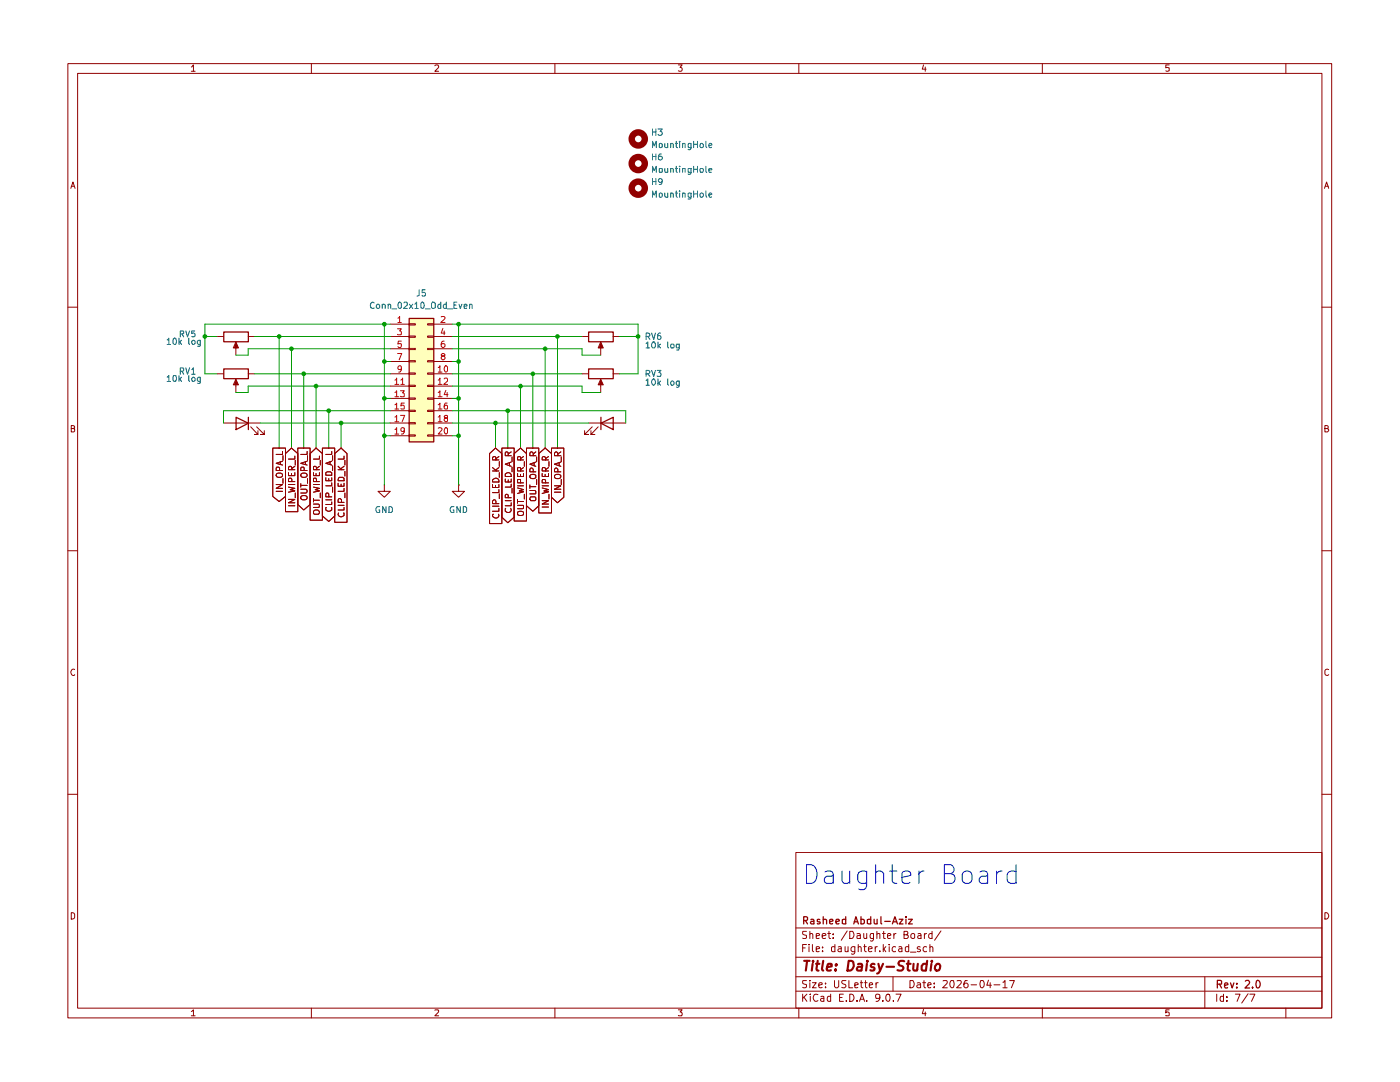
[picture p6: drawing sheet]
<svg xmlns="http://www.w3.org/2000/svg" width="279mm" height="216mm" viewBox="0 0 279 216" stroke-linecap="round" stroke-linejoin="round" font-family="sans-serif">
<g fill="none" stroke="#910000" stroke-width=".2">
<path d="M13.5 12.7h252.3v190.4h-252.3zM15.5 14.6h248.3v186.6h-248.3zM38.2 13.4l.4-.4v1.2M38.2 14.2h.7M62.1 12.7v1.9M86.8 13.1l.5-.1 .2 .2v.3l-.7 .7h.7M110.7 12.7v1.9M135.4 13h.7l-.4 .5h.4v.2v.4h-.7M159.4 12.7v1.9M184.3 13l-.2 .8h.7M184.7 13.4v.8M208 12.7v1.9"/>
<path d="M233.3 13h-.6v.5h.6v.6h-.6M256.6 12.7v1.9M14.1 37.6l.5-1.3 .4 1.3M14.2 37.2h.6M264.3 37.6l.4-1.3 .5 1.3M264.5 37.2h.6M13.5 61.3h2M263.8 61.3h2M14.2 85.5l.6-.1v-.4l-.6-.1v1.3h.5l.2-.2v-.4l-.3-.1M264.4 85.5l.6-.1v-.4l-.6-.1v1.3h.5l.3-.4-.4-.3M13.5 109.9h2M263.8 109.9h2"/>
<path d="M14.9 133.6l-.2-.1a.64 .64 0 0 0-.6 .7 .64 .64 0 0 0 .6 .6l.2-.2M265.2 133.6l-.4-.1-.4 .4v.5l.2 .3 .3 .1 .3-.2M13.5 158.5h2M263.8 158.5h2M158.8 170.1h105v31.1h-105zM14.2 182.1a.52 .52 0 0 1 .7 .4v.5a.52 .52 0 0 1-.7 .4zM158.8 197.8h105M158.8 194.9h105M158.8 191h105M158.8 185.2h105M160.2 198.4v1.4M160.2 189.1h.5"/>
<path d="M160.4 199l.6 .8M160.9 195.7h-.7v.5l.7 .3v.5h-.7M160.9 188.5h-.7v1.4M160.9 185.8l-.7 .1v.4l.7 .4v.5h-.7M161 198.4l-.8 .8M161.5 188.5h.1M161.5 188.9v1M161.6 195.7h.1M161.6 186.4l.2-.1h.3l.1 1M161.6 185.8v1.5M161.6 196.1v1M161.7 198.4v.1"/>
<path d="M161.7 198.8v1M162.1 196.1h.8l-.8 1h.8M162.1 188.5v1.2l.3 .2M162.9 189.4l.7-.2-.1-.2h-.6v.8h.6M162.9 186.8l.7-.2-.1-.3h-.6v.9h.6M163.2 198.5a.67 .67 0 0 0-.9 .5 .67 .67 0 0 0 .8 .7l.1-.1M163.4 196.6l.7-.2v-.2l-.4-.1-.3 .2 .1 .7h.6M163.8 198.9h.6v.9M164.1 186.8l.7-.2v-.3h-.5l-.2 .2 .1 .7h.6M164.2 189.7v.2M164.2 189v.1M164.4 199.2h-.4l-.3 .3 .3 .3 .4-.1"/>
<path d="M164.8 196.9v.2M164.8 196.2v.1M165.2 186.3h.6M165.4 185.8v1.2l.2 .3h.2M165.8 198.9l-.4-.1-.3 .3 .1 .6h.6M165.8 198.4v1.4M166.3 187.1v.2M166.3 186.3v.2M166.5 195.7v1.1l.3 .3h.3l.3-.3v-1.1M166.6 189l-.4-.1-.3 .2v.6l.3 .2 .4-.1M166.6 188.5v1.4M167.3 189h.6v.9"/>
<path d="M167.6 199h.5M167.9 189.2l-.6 .2-.1 .2 .3 .3 .4-.1M168.3 198.4h-.7v1.4h.7M168.7 188.9v.9l.4 .1 .1-.2M168.8 195.7h-.7a.61 .61 0 0 0 .6 .8l.1 .3-.2 .3-.6-.1M168.9 199.6v.2M169.1 185.8l-1.2 1.8M169.2 188.9v1M169.4 195.7v1.4h.8M169.6 198.4a.73 .73 0 0 1 .8 .7 .73 .73 0 0 1-.8 .7zM169.6 185.8h.6a.81 .81 0 0 1 .2 1 .81 .81 0 0 1-.8 .5zM170.6 196.6l.7-.2-.1-.2h-.6v.8h.6"/>
<path d="M170.6 188.9v1.2l-.3 .3-.4-.1M170.6 189h-.6l-.2 .2v.5a.52 .52 0 0 0 .8 .1M171 199.6v.2M171 186.3h.6l.1 1M171.3 189.1l.1-.2 .4 .1 .1 .9M171.3 188.5v1.4M171.5 199.8l.5-1.4 .5 1.4M171.7 186.6l-.7 .2v.4h.7M171.7 196.1h.5M171.7 199.4h.7M171.9 195.7v1.1l.3 .3M172.4 186.3l.1 .9 .3 .1 .2-.2"/>
<path d="M172.4 188.9h.5M172.5 188.5v1.2l.4 .2M172.5 196.1h.6M172.7 195.7v1.1l.2 .3h.2M173 199.6v.2M173 186.3v1M173.3 189.4l.8-.2-.1-.2-.4-.1-.3 .2 .1 .7h.6M173.5 196.6l.7-.2-.2-.3-.4 .1-.1 .6 .2 .3 .4-.1M174.3 186.3v1.1l-.2 .4-.4-.1M174.3 186.3h-.4l-.3 .3 .1 .6h.6M174.7 188.9v1M174.8 196.1v1"/>
<path d="M175 186.4l.3-.1h.3v1M175 185.8v1.5M175.1 188.9h-.2l-.2 .3M175.3 196.1l-.4 .1-.1 .2M175.6 199l-.2 .2h-.6l-.1-.2 .1-.5h.7a1.05 1.05 0 0 1-.3 1.3h-.4M175.6 189.7v.2M176.1 186.3h.6M176.2 199.6v.2M176.3 188.5v1.4M176.4 185.8v1.4l.3 .1M176.4 189.3l.4 .6M176.8 188.9l-.5 .6"/>
<path d="M177 198.5h.5a1.01 1.01 0 0 1-.2 1.3h-.1a.93 .93 0 0 1-.2-1.3zM177.1 186.8l.7-.2-.1-.3h-.4l-.2 .2 .1 .7h.5M177.5 188.5h.1M177.5 188.9v1M178.2 194.9v2.9M178.3 199.6v.2M178.4 186.3v1M178.7 189l-.4-.1-.2 .3v.5l.2 .2 .4-.1M178.8 198.4h1l-.6 1.4M178.8 186.3l-.4 .3M179.4 189h.5l.1 .9M180 189.2l-.5 .1-.2 .3 .2 .3 .5-.1"/>
<path d="M180.4 186.5h.5l.3-.2-.1-.4-.7-.1v1.5h.6l.3-.3v-.2l-.4-.3M181.4 189l-.5-.1-.2 .2v.6l.2 .2 .5-.1M181.4 188.5v1.4M181.6 195.7h.6a.81 .81 0 0 1 .3 .9 .81 .81 0 0 1-.9 .5zM181.7 190h1.1M181.9 186.4l.2-.1 .4 .1v.8a.45 .45 0 0 1-.7-.2zM183 196.2h.6l.1 .9M183.2 186.3h.5l.1 1M183.6 189a.35 .35 0 0 0-.3-.1 .35 .35 0 0 0-.3 .3l.7 .5-.2 .2-.5-.1M183.7 196.4l-.5 .1-.2 .3 .2 .3 .5-.1M183.8 186.6l-.4 .1-.3 .2 .3 .4 .4-.1M184.1 196.1h.6"/>
<path d="M184.4 195.7v1.1l.2 .3h.1M184.5 186.3v1M184.9 189l-.4-.1-.3 .3v.5l.3 .2 .4-.1M184.9 186.3l-.4 .3M185.2 196.6l.6-.2-.1-.3-.5 .1v.6l.1 .3 .5-.1M185.6 189.1l.2-.2 .3 .1 .1 .9M185.6 188.5v1.4M186 186.3h-.3l-.3 .1-.1 .6a.45 .45 0 0 0 .7 .2M186 185.8v1.5M186.4 196.9v.2M186.4 196.2v.1M187.8 185.8l-1.3 1.8"/>
<path d="M188.2 195.7h.7l.2 .3-1 1.1h1M189.7 195.7h.5a1.1 1.1 0 0 1-.1 1.4 .87 .87 0 0 1-.4-1.4zM191 195.7h.7l.2 .3-1 1.1h1M193 195.7h-.4a.99 .99 0 0 0 0 1.4h.4l.2-.3v-.4l-.2-.2h-.4l-.2 .2M193.8 196.5h1.1M195.7 195.7a.73 .73 0 0 1 .8 .6 .73 .73 0 0 1-.6 .8l-.2-.2-.1-.4zM197.3 195.6l-.4 1h1M197.6 196.1v1M198.4 196.5h1.2M200.1 196h.2l.3-.3v1.4M200.1 197.1h.9M201.5 195.7h.9l-.6 1.4"/>
<path d="M240.5 194.9v6.3M242.8 198.4v1.4M244.2 198.9l-.4-.1-.3 .3 .1 .6h.6M244.2 198.4v1.4M244.9 199.6v.2M244.9 198.9v.1M246.5 198.4h1l-.6 1.4M249.1 198.3l-1.3 1.8M249.4 198.4h1l-.6 1.4M264.4 182.1a.65 .65 0 0 1 .8 .6 .65 .65 0 0 1-.8 .7zM38.2 201.8l.4-.3v1.2M38.2 202.7h.7"/>
<path d="M62.1 201.2v1.9M86.8 201.6l.7-.1v.2v.3l-.7 .7h.7M110.7 201.2v1.9M135.4 201.5h.7l-.4 .4 .4 .1v.2v.5l-.7-.1M159.4 201.2v1.9M184.3 201.4l-.2 .9h.7M184.7 201.9v.8M208 201.2v1.9M233.3 201.5h-.6v.6l.1-.2 .5 .2v.6l-.6-.1M256.6 201.2v1.9"/>
</g>
<g fill="none" stroke="#910000" stroke-width=".25">
<path d="M160.4 183.7l.7-.1 .1-.5-.3-.2h-.5v1.5M160.7 183.7l.5 .7M161.8 183.5l.5-.1 .1 .2v.8M162.4 183.8l-.6 .2 .1 .4 .5-.1M163.6 183.5h-.5v.4h.5l.1 .3-.3 .2-.3-.1M164.3 183.5l.4-.1 .3 .2v.8M164.3 182.9v1.5M165.6 183.9l.6-.1-.1-.4-.5 .2v.6l.2 .2 .4-.1M166.8 183.9l.7-.1-.2-.4h-.3l-.2 .2v.6l.2 .2 .4-.1M168.8 183.5h-.7v.8h.7M168.8 182.9v1.5M170.4 184.4l.4-1.5 .5 1.5"/>
<path d="M170.5 183.9h.7M171.8 183.5l.5-.1 .2 .3-.1 .6h-.6M171.8 182.9v1.5M173.8 183.5h-.7v.8h.7M173.8 182.9v1.5M174.5 183.4v.8l.1 .2 .4-.1M175 183.4v1M175.8 182.9v1.4l.2 .1M176.6 183.9h1.1M178.1 184.4l.5-1.5 .5 1.5M178.3 183.9h.6M179.4 183.4h.8l-.8 1h.8"/>
<path d="M180.8 182.9v.2M180.8 183.4v1M181.3 183.4h.8l-.8 1h.8M242.9 196.4h.8l.1-.6-.3-.2h-.6v1.5M243.4 196.4l.4 .7M244.4 196.6l.7-.1-.2-.4-.4 .1-.1 .7 .2 .2h.4M245.6 196.1l.3 1 .3-1M246.8 197v.1M246.8 196.2v.2M248.5 195.8l.6-.2 .3 .4-.9 1.1h.9M250 197v.1M250.7 195.8l.3-.2a.82 .82 0 0 1 .5 .8 .82 .82 0 0 1-.5 .7l-.3-.1v-.4z"/>
</g>
<g fill="none" stroke="#910000" stroke-width=".42">
<path d="M160.5 191.7h1.1M161.1 191.7l-.3 2M162.2 192.3l-.2 1.4M162.3 191.7v.2M162.9 192.3h.6M163.2 191.7l-.3 1.6 .1 .3 .4 .1M164.3 191.7l-.3 1.6 .3 .4M165.1 193l.9-.2v-.4l-.6-.1a1.25 1.25 0 0 0-.3 1.3h.7M166.7 193.4v.3M166.9 192.4l.1 .2h-.3l.2-.2-.1 .3M169.4 191.7l.7 .1a1.13 1.13 0 0 1 .2 1.3 1.13 1.13 0 0 1-1.2 .6zM171.2 192.4h.8l.1 .3-.2 1"/>
<path d="M172 192.8l-.7 .1-.3 .4 .2 .4 .7-.1M173 192.3l-.2 1.4M173.1 191.7v.2M174.5 192.4l-.4-.1-.3 .4 .1 .2 .6 .2v.5h-.8M175.3 192.3l.3 1.4M176.2 192.3l-.8 1.8-.4 .2M176.9 192.9h1.5M180.5 191.8a.8 .8 0 0 0-1.2 .4 .95 .95 0 0 0 .8 .6l.1 .1a.49 .49 0 0 1-.3 .8l-.8-.1M181 192.3h.7M181.3 191.7l-.2 1.6 .1 .3 .4 .1M182.3 192.3v1.3a.52 .52 0 0 0 .8-.2M183.2 192.3l-.2 1.4"/>
<path d="M185 192.4l-.6-.1-.5 .4 .1 .9h.8M185 191.7l-.2 2M185.9 192.3l-.2 1.4M186 191.7v.2M186.9 192.4l.4-.1 .4 .4-.3 .9h-.7a.88 .88 0 0 1 .2-1.2z"/>
</g>
<path d="M81.6 63.5h4.9v24.6h-4.9z" fill="#ffffbc"/>
<g fill="none" stroke="#910000" stroke-width=".2">
<path d="M77.9 64.7h3.7M77.9 67.1h3.7M77.9 69.6h3.7M77.9 72.1h3.7M77.9 74.6h3.7M77.9 77h3.7M77.9 79.5h3.7M81.6 64.6h1.3v.3h-1.3zM81.6 67.1h1.3v.2h-1.3zM81.6 69.5h1.3v.3h-1.3zM81.6 72h1.3v.2h-1.3zM81.6 74.4h1.3v.3h-1.3z"/>
<path d="M81.6 76.9h1.3v.2h-1.3zM81.6 79.4h1.3v.3h-1.3zM85.3 64.6h1.2v.3h-1.2zM85.3 67.1h1.2v.2h-1.2zM85.3 69.5h1.2v.3h-1.2zM85.3 72h1.2v.2h-1.2zM85.3 74.4h1.2v.3h-1.2zM85.3 76.9h1.2v.2h-1.2zM85.3 79.4h1.2v.3h-1.2zM86.5 64.7h3.8M86.5 67.1h3.8M86.5 69.6h3.8"/>
<path d="M86.5 72.1h3.8M86.5 74.6h3.8M86.5 77h3.8M86.5 79.5h3.8M54.4 89.4h2.6v9.7l-1.3 1-1.3-1zM55.1 96.7h1.3l-1.3 .7h1.3M55.1 98h1.3M55.2 94.6a.77 .77 0 0 1 1.2 .1l-.1 .4a.77 .77 0 0 1-1.2-.2zM55.8 93.9v-.5l-.2-.2h-.4l-.1 .7h1.3M56 92.1v.6M56.4 92l-1.3 .5 1.3 .3M56.4 90.1v.6h-1.3"/>
<path d="M56.5 90.9v1M56.5 95.5v.9M57 90.5l1.2-1.1 1.2 1.1v11.6h-2.4zM57.6 99.6h1.2l-1.2 .7h1.2M57.6 97.2l1.2 .2-.9 .3 .9 .3-1.2 .2M57.6 94.3v.6h1.2v-.6M57.6 96.7h1.2M58.2 94.5v.4M58.2 96.1v-.6l-.5-.1-.1 .3v.4h1.2M58.2 93.7v-.6h-.5l-.1 .6h1.2M58.8 91v.6h-1.2M58.8 93l-.6 .5"/>
<path d="M58.9 91.9v.9M58.9 98.4v.9M59.4 89.4h2.5v11.3l-1.3 1.1-1.2-1.1zM60 99.1a.86 .86 0 0 1 1.3 0 .46 .46 0 0 1-.4 .6h-.5a.46 .46 0 0 1-.4-.6zM60 97.6h1l.3 .3v.2l-.3 .3h-1M60 96.5v.7M60 96.9h1.3M60.1 94.6a.77 .77 0 0 1 1.2 .1l-.1 .4a.77 .77 0 0 1-1.2-.2zM60.7 93.9l-.1-.7h-.4l-.2 .2v.5h1.3M61 92.1v.6M61.3 92l-1.3 .5 1.3 .3M61.3 90.1v.6h-1.3"/>
<path d="M61.4 90.9v1M61.4 95.5v.9M61.9 90.5l1.2-1.1 1.2 1.1v13.3h-2.4zM62.6 97.2l1.2 .2-.9 .3 .9 .3-1.2 .2M62.6 94.3v.6h1.2v-.6M62.6 99.5v.7M62.6 99.8h1.2M62.6 96.7h1.2M63.1 94.5v.4M63.2 96.1l-.1-.7h-.4l-.1 .7h1.2M63.2 93.7l-.1-.6h-.5v.6h1.2M63.8 91v.6h-1.2"/>
<path d="M63.8 93l-.6 .5M63.9 91.9v.9M63.9 98.4v.9M64.3 89.4h2.5v13.6l-1.2 1.1-1.3-1.1zM65 95.3v.6h1.2v-.6M65 94.3l.3-.2h.7l.2 .2v.5h-1.2zM65 99.7h1.2M65.6 99.1v-.6l-.4-.1-.2 .1v.6h1.2M65.6 95.5v.4M65.9 92.1v.6M66.2 96.3v.6h-1.2M66.2 92l-1.2 .5 1.2 .3"/>
<path d="M66.2 90.1v.6h-1.2M66.4 90.9v1M66.4 93v.9M66.4 97.2v1M66.8 90.5l1.3-1.1 1.2 1.1v13.7h-2.5zM67.5 96.4v.6h1.2v-.6M67.5 93.7h1.2M67.5 93l.7 .7M67.6 95.4l.1-.2h.7l.3 .2v.5h-1.2zM68.1 96.6v.4M68.7 97.4v.6h-1.2M68.7 91v.6h-1.2"/>
<path d="M68.7 93l-.7 .6M68.8 91.9v.9M68.8 94.1v.9M68.8 98.4v.9M76.7 96.8v1.2h1.2l-1.2 1.2-1.3-1.2h1.3M76.7 96.8h.1M77.9 82h3.7M77.9 84.4h3.7M77.9 86.9h3.7M81.6 81.9h1.3v.2h-1.3zM81.6 84.3h1.3v.3h-1.3zM81.6 86.8h1.3v.2h-1.3z"/>
<path d="M85.3 81.9h1.2v.2h-1.2zM85.3 84.3h1.2v.3h-1.2zM85.3 86.8h1.2v.2h-1.2zM86.5 82h3.8M86.5 84.4h3.8M86.5 86.9h3.8M91.5 96.8v1.2h1.2l-1.2 1.2-1.2-1.2h1.2M91.5 96.8h.1M102.6 90.5l1.3-1.1 1.2 1.1v13.5h-2.5zM103.3 97.4l1.2 .3-.9 .3 .9 .1-1.2 .4M103.3 94.5v.6h1.2v-.6M103.3 99.6v.8"/>
<path d="M103.3 96.9h1.2M103.9 96.3v-.5l-.5-.1-.1 .6h1.2M103.9 94v-.6l-.5-.1-.1 .7h1.2M103.9 91.8v-.6h-.6v.6h1.2M103.9 94.7v.4M104.5 93.3l-.6 .4M104.5 91.1l-.6 .4M104.6 92.1v.9M104.6 98.6v1M117.4 84.4h7.5M118.2 85.2l-1.5 1.5h.7h-.7v-.8M119.4 85.2l-1.5 1.5h.8h-.8v-.8"/>
<path d="M57.6 100.9h1.2M62.6 102a.74 .74 0 0 1 1-.1l.2 .2-.2 .5h-.9l-.1-.2zM62.6 100.6h.9a.42 .42 0 0 1 .2 .7h-1.1M65.1 101.3l-.1 .5 .5 .2 .7-.2-.1-.5M66.2 100.2v.5h-1.2M67.5 100.8h1.2M67.6 102.4a.61 .61 0 0 0 .3 .7 .61 .61 0 0 0 .8-.2l-.1-.5M68.2 100.2v-.5l-.3-.2-.3 .1-.1 .6h1.2M68.7 101.3v.5h-1.2M103.3 102.2l.4-.2 .6 .1 .2 .1v.5l-.4 .2-.6-.1-.2-.1zM103.3 100.8l1.2 .1v.5l-1.2 .1M103.3 100.1h1.2"/>
</g>
<path d="M81.7 63.5h4.9v24.7h-4.9zM117.5 73.6h4.9v2h-4.9zM119.9 84.5l2.5-1.2v2.4zM119.9 83.3v2.4" fill="none" stroke="#910000" stroke-width=".25"/>
<g fill="none" stroke="#ba0000" stroke-width=".2">
<path d="M78.8 75.9l.4-.5v1.3M78.8 78.3l.4-.3v1.2M78.8 76.7h.8M78.8 79.2h.8M79.3 65.6h.8l-.3 .4 .3 .2v.5h-.8M79.3 70.5h.9l-.5 1.3M79.4 63.5l.4-.3v1.1M79.4 64.3h.7M79.9 78h.8l-.4 .4 .4 .2v.5h-.8M80 75.9l.3-.5v1.3M80 76.7h.7M80.1 68.1h-.6l-.1 .6 .6-.1 .1 .6-.2 .1h-.3l-.2-.1"/>
<path d="M80.1 73.6l-.1 .1h-.4l-.2-.1v-.4l.3-.2 .4 .1v.8l-.2 .3h-.3M87.5 73.3h.1l.2-.3v1.2M87.5 75.9l.3-.5v1.3M87.5 78.3l.3-.3v1.2M87.5 76.7h.7M87.5 79.2h.7M87.5 74.2h.7M88.1 63.2h.5l.2 .3-.8 .8h.8M88.3 71l-.2-.2 .2-.3h.3l.2 .4-.7 .4v.2l.2 .3h.3l.2-.3v-.2l-.2-.3M88.4 65.5l-.3 1h.7M88.6 68.1l-.4 .1a.92 .92 0 0 0 .1 1.1h.3l.2-.2v-.4l-.2-.1h-.4l-.1 .1M88.6 75.6l.2-.2h.4l.1 .2v.4l-.7 .7h.7"/>
<path d="M88.6 66v.8M88.8 73.1l.3-.1 .2 .2v.8l-.2 .2a.71 .71 0 0 1-.3-1.1zM89 77.9l-.4 .8h.8M89.2 78.3v.9M78.8 80.8l.4-.4v1.2M78.8 83.2l.4-.3v1.3M78.8 85.7h.2l.2-.4v1.3M78.8 81.6h.8M78.8 84.2h.8M78.8 86.6h.8M79.9 82.9h.9l-.5 1.3M80.7 80.4h-.6l-.1 .6 .2-.1h.3l.2 .1v.5h-.7"/>
<path d="M80.7 85.8l-.2 .3-.4-.1v-.6h.6v.9l-.2 .2-.4 .1M87.5 80.8l.3-.4v1.2M87.5 83.2l.3-.3v1.3M87.5 85.4l.5-.1 .2 .3-.7 1h.7M87.5 81.6h.7M87.5 84.2h.7M88.8 85.4l.3-.1 .2 .3v.8l-.2 .2a.71 .71 0 0 1-.3-1.2zM88.9 83.4l-.3-.3 .1-.1h.6l-.1 .4h-.3l-.3 .2v.3l.3 .3 .4-.2v-.4l-.1-.2M89.2 80.4l-.4 .1a.94 .94 0 0 0 0 1.1l.5-.1v-.5l-.4-.1-.3 .2"/>
</g>
<path d="M119.9 75.7l.5 1.1h-1z" fill="#910000"/>
<path d="M116.2 74.6h1.2M119.9 75.7l.5 1.1h-1zM119.9 76v2.3M122.3 74.6h1.3" fill="none" stroke="#910000" stroke-width=".2"/>
<g fill="none" stroke="#910000" stroke-width="1.3">
<circle cx="127.4" cy="27.7" r="1.31"/>
<circle cx="127.4" cy="37.5" r="1.31"/>
<circle cx="127.4" cy="32.6" r="1.31"/>
</g>
<path d="M117.5 66.2h4.9v2h-4.9z" fill="none" stroke="#910000" stroke-width=".25"/>
<path d="M119.9 68.3l.5 1.2h-1z" fill="#910000"/>
<path d="M116.2 67.1h1.2M119.9 68.2l.5 1.2h-1zM119.9 68.7v2.2M122.3 67.1h1.3" fill="none" stroke="#910000" stroke-width=".2"/>
<path d="M44.7 73.6h4.9v2h-4.9z" fill="none" stroke="#910000" stroke-width=".25"/>
<path d="M47.1 75.7l.5 1.1h-1z" fill="#910000"/>
<path d="M43.3 74.6h1.3M47.1 75.7l.5 1.1h-1zM47.1 76v2.3M49.5 74.6h1.3" fill="none" stroke="#910000" stroke-width=".2"/>
<path d="M44.7 66.2h4.9v2h-4.9z" fill="none" stroke="#910000" stroke-width=".25"/>
<path d="M47.1 68.3l.5 1.2h-1z" fill="#910000"/>
<g fill="none" stroke="#910000" stroke-width=".2">
<path d="M43.3 67.1h1.3M47.1 68.2l.5 1.2h-1zM47.1 68.7v2.2M49.5 67.1h1.3M44.6 84.4h7.4M50 85.2l1.5 1.5h-.7h.7v-.8M51.2 85.2l1.5 1.5h-.7h.7v-.8M54.4 89.4h2.6v9.7l-1.3 1-1.3-1zM55.1 96.7h1.3l-1.3 .7h1.3M55.1 98h1.3M55.2 94.6a.77 .77 0 0 1 1.2 .1l-.1 .4a.77 .77 0 0 1-1.2-.2zM55.8 93.9v-.5l-.2-.2h-.4l-.1 .7h1.3"/>
<path d="M56 92.1v.6M56.4 92l-1.3 .5 1.3 .3M56.4 90.1v.6h-1.3M56.5 90.9v1M56.5 95.5v.9M57 90.5l1.2-1.1 1.2 1.1v11.6h-2.4zM57.6 99.6h1.2l-1.2 .7h1.2M57.6 97.2l1.2 .2-.9 .3 .9 .3-1.2 .2M57.6 94.3v.6h1.2v-.6M57.6 96.7h1.2M58.2 94.5v.4M58.2 96.1v-.6l-.5-.1-.1 .3v.4h1.2"/>
<path d="M58.2 93.7v-.6h-.5l-.1 .6h1.2M58.8 91v.6h-1.2M58.8 93l-.6 .5M58.9 91.9v.9M58.9 98.4v.9M59.4 89.4h2.5v11.3l-1.3 1.1-1.2-1.1zM60 99.1a.86 .86 0 0 1 1.3 0 .46 .46 0 0 1-.4 .6h-.5a.46 .46 0 0 1-.4-.6zM60 97.6h1l.3 .3v.2l-.3 .3h-1M60 96.5v.7M60 96.9h1.3M60.1 94.6a.77 .77 0 0 1 1.2 .1l-.1 .4a.77 .77 0 0 1-1.2-.2zM60.7 93.9l-.1-.7h-.4l-.2 .2v.5h1.3"/>
<path d="M61 92.1v.6M61.3 92l-1.3 .5 1.3 .3M61.3 90.1v.6h-1.3M61.4 90.9v1M61.4 95.5v.9M61.9 90.5l1.2-1.1 1.2 1.1v13.3h-2.4zM62.6 97.2l1.2 .2-.9 .3 .9 .3-1.2 .2M62.6 94.3v.6h1.2v-.6M62.6 99.5v.7M62.6 99.8h1.2M62.6 96.7h1.2M63.1 94.5v.4"/>
<path d="M63.2 96.1l-.1-.7h-.4l-.1 .7h1.2M63.2 93.7l-.1-.6h-.5v.6h1.2M63.8 91v.6h-1.2M63.8 93l-.6 .5M63.9 91.9v.9M63.9 98.4v.9M64.3 89.4h2.5v13.6l-1.2 1.1-1.3-1.1zM65 95.3v.6h1.2v-.6M65 94.3l.3-.2h.7l.2 .2v.5h-1.2zM65 99.7h1.2M65.6 99.1v-.6l-.4-.1-.2 .1v.6h1.2M65.6 95.5v.4"/>
<path d="M65.9 92.1v.6M66.2 96.3v.6h-1.2M66.2 92l-1.2 .5 1.2 .3M66.2 90.1v.6h-1.2M66.4 90.9v1M66.4 93v.9M66.4 97.2v1M66.8 90.5l1.3-1.1 1.2 1.1v13.7h-2.5zM67.5 96.4v.6h1.2v-.6M67.5 93.7h1.2M67.5 93l.7 .7M67.6 95.4l.1-.2h.7l.3 .2v.5h-1.2z"/>
<path d="M68.1 96.6v.4M68.7 97.4v.6h-1.2M68.7 91v.6h-1.2M68.7 93l-.7 .6M68.8 91.9v.9M68.8 94.1v.9M68.8 98.4v.9M97.7 90.5l1.2-1.1 1.3 1.1v14h-2.5zM98.3 96.7v.6h1.3v-.6M98.3 94h1.3M98.3 93.3l.8 .7M98.4 95.7a.66 .66 0 0 1 .8-.2 .66 .66 0 0 1 .4 .7h-1.3z"/>
<path d="M98.9 96.9v.4M99 91.8l-.1-.6h-.5l-.1 .6h1.3M99.6 97.7v.6h-1.3M99.6 93.3l-.7 .5M99.6 91.1l-.6 .4M99.6 92.1v.9M99.6 94.3v.9M99.6 98.5v1M100.2 89.4h2.4v13.8l-1.3 1.1-1.1-1.1zM100.8 95.6v.6h1.2v-.6M100.8 94.6a.66 .66 0 0 1 .8-.2 .66 .66 0 0 1 .4 .7h-1.2zM100.8 99.9h1.2"/>
<path d="M101.4 99.3v-.5l-.4-.2-.2 .2v.5h1.2M101.4 90.9v-.6l-.4-.1-.2 .1v.6h1.2M101.4 95.8v.4M101.7 92.4v.6M102 96.6v.6h-1.2M102 92.2l-1.2 .4 1.2 .4M102 90.2l-.6 .4M102.2 91.2v.9M102.2 93.2v.9M102.2 97.4v1M102.6 90.5l1.3-1.1 1.2 1.1v13.5h-2.5zM103.3 97.4l1.2 .3-.9 .3 .9 .1-1.2 .4"/>
<path d="M103.3 94.5v.6h1.2v-.6M103.3 96.9h1.2M103.3 99.6v.8M103.9 96.3v-.5l-.5-.1-.1 .6h1.2M103.9 94v-.6l-.5-.1-.1 .7h1.2M103.9 91.8v-.6h-.6v.6h1.2M103.9 94.7v.4M104.5 93.3l-.6 .4M104.5 91.1l-.6 .4M104.6 92.1v.9M104.6 98.6v1M105.1 89.4h2.4v11.5l-1.2 1.1-1.2-1.1z"/>
<path d="M105.7 97.9h1.1l.1 .1-.1 .5h-1.1M105.7 94.9a.86 .86 0 0 1 1.2-.1v.5a.77 .77 0 0 1-1.2-.1zM105.7 96.8v.6M105.7 97.1h1.2M105.9 99.1h.9l.1 .2v.4l-.1 .2h-.9l-.2-.3zM106.4 94.1v-.5l-.2-.2-.4 .1-.1 .6h1.2M106.4 90.9v-.5l-.2-.2-.4 .1-.1 .6h1.2M106.6 92.4v.6M106.9 92.2l-1.2 .4 1.2 .4M106.9 90.2l-.5 .4M107.1 91.2v.9M107.1 95.7v1"/>
<path d="M107.5 90.5l1.3-1.1 1.3 1.1v11.9h-2.6zM108.2 99.9h1.3l-1.3 .7h1.3M108.2 97.4l1.3 .3-1 .3 1 .1-1.3 .4M108.2 94.5v.6h1.3v-.6M108.2 96.9h1.3M108.8 94.7v.4M108.9 96.3v-.5l-.2-.1h-.4l-.1 .6h1.3M108.9 94l-.1-.6-.5-.1-.1 .7h1.3M108.9 91.8l-.1-.6h-.5l-.1 .6h1.3M109.5 93.3l-.6 .4M109.5 91.1l-.6 .4M109.6 92.1v.9"/>
<path d="M109.6 98.6v1M110.1 89.4h2.4v9.8l-1.3 1.1-1.1-1.1zM110.7 96.9h1.2l-1.2 .7h1.2M110.7 94.9a.86 .86 0 0 1 1.2 0 .46 .46 0 0 1-.4 .6h-.4a.46 .46 0 0 1-.4-.6zM110.7 98.2h1.2M111.3 94.1v-.5l-.4-.2-.2 .2v.5h1.2M111.3 90.9v-.5l-.4-.2-.2 .2v.5h1.2M111.6 92.4v.6M111.9 92.2l-1.2 .4 1.2 .4M111.9 90.2l-.6 .4M112 91.2v.9M112 95.7v1"/>
<path d="M57.6 100.9h1.2M62.6 102a.74 .74 0 0 1 1-.1l.2 .2-.2 .5h-.9l-.1-.2zM62.6 100.6h.9a.42 .42 0 0 1 .2 .7h-1.1M65.1 101.3l-.1 .5 .5 .2 .7-.2-.1-.5M66.2 100.2v.5h-1.2M67.5 100.8h1.2M67.6 102.4a.61 .61 0 0 0 .3 .7 .61 .61 0 0 0 .8-.2l-.1-.5M68.2 100.2v-.5l-.3-.2-.3 .1-.1 .6h1.2M68.7 101.3v.5h-1.2M98.3 101h1.3M98.5 102.6h-.1a.58 .58 0 0 0 .5 .8 .58 .58 0 0 0 .6-.8M99 100.5l-.1-.7-.4-.1-.2 .3v.5h1.3"/>
<path d="M99.6 101.4v.6h-1.3M100.9 101.4l-.1 .6a.63 .63 0 0 0 .9 .3 .63 .63 0 0 0 .2-.9M102 100.3v.6h-1.2M103.3 102.2l.4-.2 .6 .1 .2 .1v.5l-.4 .2-.6-.1-.2-.1zM103.3 100.8l1.2 .1v.5l-1.2 .1M103.3 100.1h1.2M108.2 101.2h1.3"/>
</g>
<path d="M47.1 83.3l2.5 1.2-2.5 1.2zM49.6 83.3v2.4" fill="none" stroke="#910000" stroke-width=".25"/>
<g fill="none" stroke="#090" stroke-width=".2">
<path d="M40.9 67.1h2.4M50.8 67.1h27.1M50.8 74.6h27.1M55.7 67.1v22.3M58.2 69.6v19.8M60.6 74.6v14.8M63.1 77v12.4M76.7 64.7v32.1M76.7 72.1h1.2M76.7 79.5h1.2M77.9 64.7h-37v9.9h2.4M77.9 77h-28.4v1.3h-2.4"/>
<path d="M77.9 69.6h-28.4v1.3h-2.4M90.3 72.1h1.2M90.3 79.5h1.2M90.3 64.7h37v9.9h-3.7M90.3 67.1h25.9M90.3 77h25.9v1.3h3.7M90.3 74.6h25.9M90.3 69.6h25.9v1.3h3.7M91.5 64.7v32.1M103.9 77v12.4M106.3 74.6v14.8M108.8 69.6v19.8"/>
<path d="M111.2 67.1v22.3M123.6 67.1h3.7M52 84.4h25.9M65.6 82v7.4M68.1 84.4v5M76.7 86.9h1.2M77.9 82h-33.3v2.4M90.3 86.9h1.2M90.3 84.4h27.1M90.3 82h34.6v2.4M98.9 84.4v5M101.3 82v7.4"/>
</g>
<g fill="none" stroke="#000bc9" stroke-width=".2">
<path d="M160.9 172.5h1a1.8 1.8 0 0 1 1.2 2.2 1.5 1.5 0 0 1-1.2 1.6h-1zM164.7 174l.3-.2h.8l.3 .2 .2 .3v2M166.3 174.7l-.4 .1h-.9a.76 .76 0 0 0-.5 .8 .76 .76 0 0 0 .5 .7h.9l.4-.2M168.1 173.8v2l.1 .3a.97 .97 0 0 0 1.4-.2M169.6 173.8v2.5M173 173.8v3l-.2 .4a1.04 1.04 0 0 1-1.4 .2M173 174a1.19 1.19 0 0 0-1.8 .5v1.1l.2 .3a1.28 1.28 0 0 0 1.6 .2M174.7 174.2a.95 .95 0 0 1 1.7 .1v2M174.7 172.5v3.8M177.5 173.8h1.5M178.1 172.5v3.3l.1 .3 .8 .2M180 175.1l1.8-.4-.2-.7-.3-.2h-.7l-.4 .2-.2 .3v1.5l.2 .3 .4 .2h.7l.3-.2"/>
<path d="M183.4 173.8v2.5M184.4 173.8a.91 .91 0 0 0-1 .7M188.5 174.3h1.2a.91 .91 0 0 0 .7-.9 .91 .91 0 0 0-.7-.9h-1.2v3.8h1.4a1 1 0 0 0 .7-1.1 1 1 0 0 0-.9-.9M192.2 174.2a1.02 1.02 0 0 1 1.8 .3v1.1l-.2 .3a1.02 1.02 0 0 1-1.8-.3v-1.1zM195.6 174l.3-.2h.7l.3 .2 .2 .3v2M197.1 174.7l-.3 .1h-.9a.76 .76 0 0 0-.5 .8 .76 .76 0 0 0 .5 .7h.9l.3-.2M198.9 173.8v2.5M200 173.8a.93 .93 0 0 0-1.1 .7M202.8 174a1.19 1.19 0 0 0-1.8 .5v1.1l.2 .3a1.28 1.28 0 0 0 1.6 .2M202.8 172.5v3.8"/>
</g>
<g fill="#090">
<circle cx="76.7" cy="86.9" r=".47"/>
<circle cx="91.5" cy="79.5" r=".47"/>
<circle cx="91.5" cy="72.1" r=".47"/>
<circle cx="91.5" cy="86.9" r=".47"/>
<circle cx="91.5" cy="64.7" r=".47"/>
<circle cx="76.7" cy="64.7" r=".47"/>
<circle cx="101.3" cy="82" r=".47"/>
<circle cx="98.9" cy="84.4" r=".47"/>
<circle cx="40.9" cy="67.1" r=".47"/>
<circle cx="76.7" cy="79.5" r=".47"/>
<circle cx="76.7" cy="72.1" r=".47"/>
<circle cx="65.6" cy="82" r=".47"/>
<circle cx="68.1" cy="84.4" r=".47"/>
<circle cx="60.6" cy="74.6" r=".47"/>
<circle cx="63.1" cy="77" r=".47"/>
<circle cx="58.2" cy="69.6" r=".47"/>
<circle cx="55.7" cy="67.1" r=".47"/>
<circle cx="108.8" cy="69.6" r=".47"/>
<circle cx="111.2" cy="67.1" r=".47"/>
<circle cx="106.3" cy="74.6" r=".47"/>
<circle cx="127.3" cy="67.1" r=".47"/>
<circle cx="103.9" cy="77" r=".47"/>
</g>
<g fill="none" stroke="#006665" stroke-width=".2">
<path d="M130.2 29.5v-1.3l.4 .9 .4-.9v1.3M130.2 34.4v-1.2l.4 .8 .4-.8v1.2M130.2 39.4v-1.3l.4 .8 .4-.8v1.3M130.2 25.7v1.3M130.2 30.7v1.2M130.2 35.6v1.2M130.2 26.3h.7M130.2 31.2h.7M130.2 36.2h.7M130.9 25.7v1.3M130.9 30.7v1.2M130.9 35.6v1.2"/>
<path d="M131.3 25.7h.9l-.5 .5 .4 .1 .1 .5-.3 .2-.6-.2M131.6 28.8l.1-.2 .5 .2v.6h-.6zM131.6 33.7h.6l-.1 .7-.5-.1zM131.6 38.6h.6l-.1 .7-.4 .1-.1-.2zM132 30.7h-.3l-.2 .3v.8a.42 .42 0 0 0 .5 0 .42 .42 0 0 0 .1-.6h-.4l-.3 .2M132.2 36.1l-.3 .3h-.2l-.3-.3 .1-.4h.6a.98 .98 0 0 1-.2 1.1h-.3M132.7 28.6v.7l.2 .2 .4-.1M132.7 33.6l.1 .8 .5-.1M132.7 38.5l.1 .8 .3 .1 .2-.2M133.3 28.6v.9M133.3 33.6v.8M133.3 38.5v.9"/>
<path d="M133.9 28.8l.1-.2 .4 .2v.7M133.9 33.7l.4-.1 .1 .8M133.9 38.6l.3-.1 .2 .2v.7M133.9 28.6v.9M133.9 33.6v.8M133.9 38.5v.9M134.8 28.6h.4M134.8 33.6h.4M134.8 38.5h.4M135 28.2v1.1l.2 .2M135 33.2v1l.2 .2M135 38.1v1l.2 .3"/>
<path d="M135.6 28.2v.2M135.6 33.2v.1M135.6 38.1v.1M135.6 28.6v.9M135.6 33.6v.8M135.6 38.5v.9M136.2 28.8l.2-.2 .3 .1v.8M136.2 33.7l.5-.1v.8M136.2 38.6h.5v.8M136.2 28.6v.9M136.2 33.6v.8M136.2 38.5v.9"/>
<path d="M137.9 28.6v1l-.2 .3-.4-.1M137.9 28.7l-.4-.1-.2 .2v.6h.6M137.9 34.4l-.6-.1 .1-.7h.5v.9l-.2 .3-.4-.1M137.9 38.5v1l-.2 .2h-.4M137.9 38.6h-.6v.6l.2 .2 .4-.1M138.4 28.2v1.3M138.4 33.2v1.2M138.4 38.1v1.3M138.4 28.8h.8M138.4 33.8h.8M138.4 38.7h.8M139.2 28.2v1.3"/>
<path d="M139.2 33.2v1.2M139.2 38.1v1.3M139.8 28.7l.3-.1 .3 .3-.1 .5h-.5zM139.8 33.6h.4l.2 .2-.2 .6h-.4zM139.8 38.6l.3-.1 .3 .3v.3l-.3 .3-.3-.1-.1-.2zM140.9 28.2v1.1l.2 .2M140.9 33.2v1l.2 .2M140.9 38.1v1l.2 .3M141.5 29h.6l-.2-.4-.4 .2v.5l.1 .2 .4-.1M141.5 33.9h.6l-.1-.3h-.4l-.1 .2 .1 .6h.4M141.5 38.9l.6-.1-.2-.3-.4 .2v.4l.1 .3 .4-.1M83.6 57.8v1.1l-.4 .2"/>
<path d="M84.8 57.8h-.6v.6l.5-.1 .2 .3-.1 .4-.4 .1-.2-.2M33.4 75.3l.3-.4v1.2M33.4 67.8l.3-.3v1.2M33.4 76.1h.6M33.4 68.7h.6M34.6 67.6l.4-.1a.78 .78 0 0 1-.2 1.2l-.3-.2zM34.7 74.9h.3a.86 .86 0 0 1 0 1.2l-.4-.1-.1-.1v-.8zM35.7 67.5v1.2M35.7 74.9v1.2M35.9 75.7l.3 .4M35.9 68.2l.3 .5M36 74.1h.5l.2-.2v-.4l-.7-.1v1.3"/>
<path d="M36 66.6l.7-.1v-.4l-.7-.1v1.2M36.2 75.3l-.5 .5M36.2 67.9l-.5 .4M36.3 74.1l.4 .6M36.3 66.6l.4 .6M37.1 73.4l.3 1.3 .4-1.3M37.1 66l.3 1.2 .4-1.2M37.7 74.9v1l.1 .2M37.7 67.5v1.1l.1 .1M38.3 75.5l.4-.2 .2 .2v.5h-.5zM38.3 73.7l.3-.3v1.3M38.3 74.7h.6"/>
<path d="M38.4 68l.3-.1 .2 .3v.3l-.2 .2-.4-.2zM38.9 66h-.6v.5h.4l.2 .2v.4h-.6M40 75.3v1.2h-.5M40 75.4l-.4-.1-.2 .2 .1 .5h.5M40 67.9v1.1l-.5 .1M40 68l-.4-.1-.2 .3v.3l.2 .2h.4M74.7 60.4h-.1a.61 .61 0 0 0-.7 .2 .61 .61 0 0 0 .1 .8l.3 .1h.4M75.1 61l.3-.3 .3 .1v.7h-.5zM76.3 60.9l.2-.2 .4 .2v.6M76.3 60.7v.8M77.5 60.9l.1-.2 .4 .2v.6M77.5 60.7v.8"/>
<path d="M78.2 61.6h1M79.6 60.4l.2-.1 .3 .2v.8l-.3 .2a.75 .75 0 0 1-.2-1.1zM80.6 60.4l.2-.1h.3l.2 .1v.5l-.8 .6h.8M81.7 60.7l.7 .8M82.4 60.7l-.7 .8M82.8 60.7l.3-.4v1.2M82.8 61.5h.7M84.2 60.3a.71 .71 0 0 1 .5 .6 .71 .71 0 0 1-.4 .6l-.3-.2v-.8zM84.9 61.6h.9M86.4 60.3h.2l.3 .2v.9l-.3 .1-.5-.1v-.9zM88 60.8h-.5l-.1 .5a.36 .36 0 0 0 .6 .2M88 60.3v1.2"/>
<path d="M89.1 60.8l-.4-.1-.2 .3 .1 .5h.5M89.1 60.3v1.2M89.3 61.6h1M90.6 60.9h.4M91.2 60.3h-.6v1.2h.6M91.6 60.7l.3 .8 .3-.8M92.6 61.1l.6-.1-.2-.3-.4 .1v.7h.5M93.7 60.9l.2-.2 .3 .2v.6M93.7 60.7v.8M128.9 75.9l.4-.3v1.3M128.9 68.6l.4-.4v1.2M128.9 74.6h.6l.2-.3-.1-.3-.7-.1v1.2"/>
<path d="M128.9 67.1h.7l.1-.4-.2-.2h-.6v1.2M128.9 76.9h.7M128.9 69.4h.7M129.3 74.6l.4 .5M129.3 67.1l.4 .6M130 73.9l.5 1.2 .3-1.2M130 66.5l.5 1.2 .3-1.2M130.2 68.3h.4a.94 .94 0 0 1 0 1.1h-.3a.78 .78 0 0 1-.1-1.1zM130.4 75.6a.68 .68 0 0 1 .4 .6 .68 .68 0 0 1-.4 .7 .75 .75 0 0 1 0-1.3zM131.1 73.9h.8l-.4 .4 .3 .1 .1 .2-.1 .5-.7-.1M131.3 68.2v1.2M131.3 75.6v1.3"/>
<path d="M131.4 76.4l.4 .5M131.4 69l.4 .4M131.8 66.5h-.4l-.2 .3v.8h.6v-.5l-.4-.1-.2 .2M131.8 76l-.5 .5M131.8 68.7l-.5 .4M133.3 75.6v1.1l.1 .2M133.3 68.2v1.1l.1 .1M133.9 76.1l.4-.1 .2 .3v.3l-.2 .3-.4-.1v-.2zM133.9 68.7h.5l.1 .1v.5l-.1 .1h-.5zM135.5 76v1l-.2 .3-.3-.1M135.5 76.1l-.3-.1-.2 .3v.5h.5M135.5 69.4h-.5v-.7h.5v1.1h-.5"/>
<path d="M75.8 101.1h-.5l-.3 .5 .3 .7h.5v-.5h-.2M77 101.1v1.2l-.6-1.2v1.2M77.6 101.1h.5l.2 .2v.7l-.2 .3h-.5zM90.6 101.1h-.5l-.3 .5 .3 .7h.5v-.5h-.2M91.9 101.1v1.2l-.7-1.2v1.2M92.5 101.1h.4l.2 .2v.7l-.2 .3h-.4z"/>
</g>
</svg>
